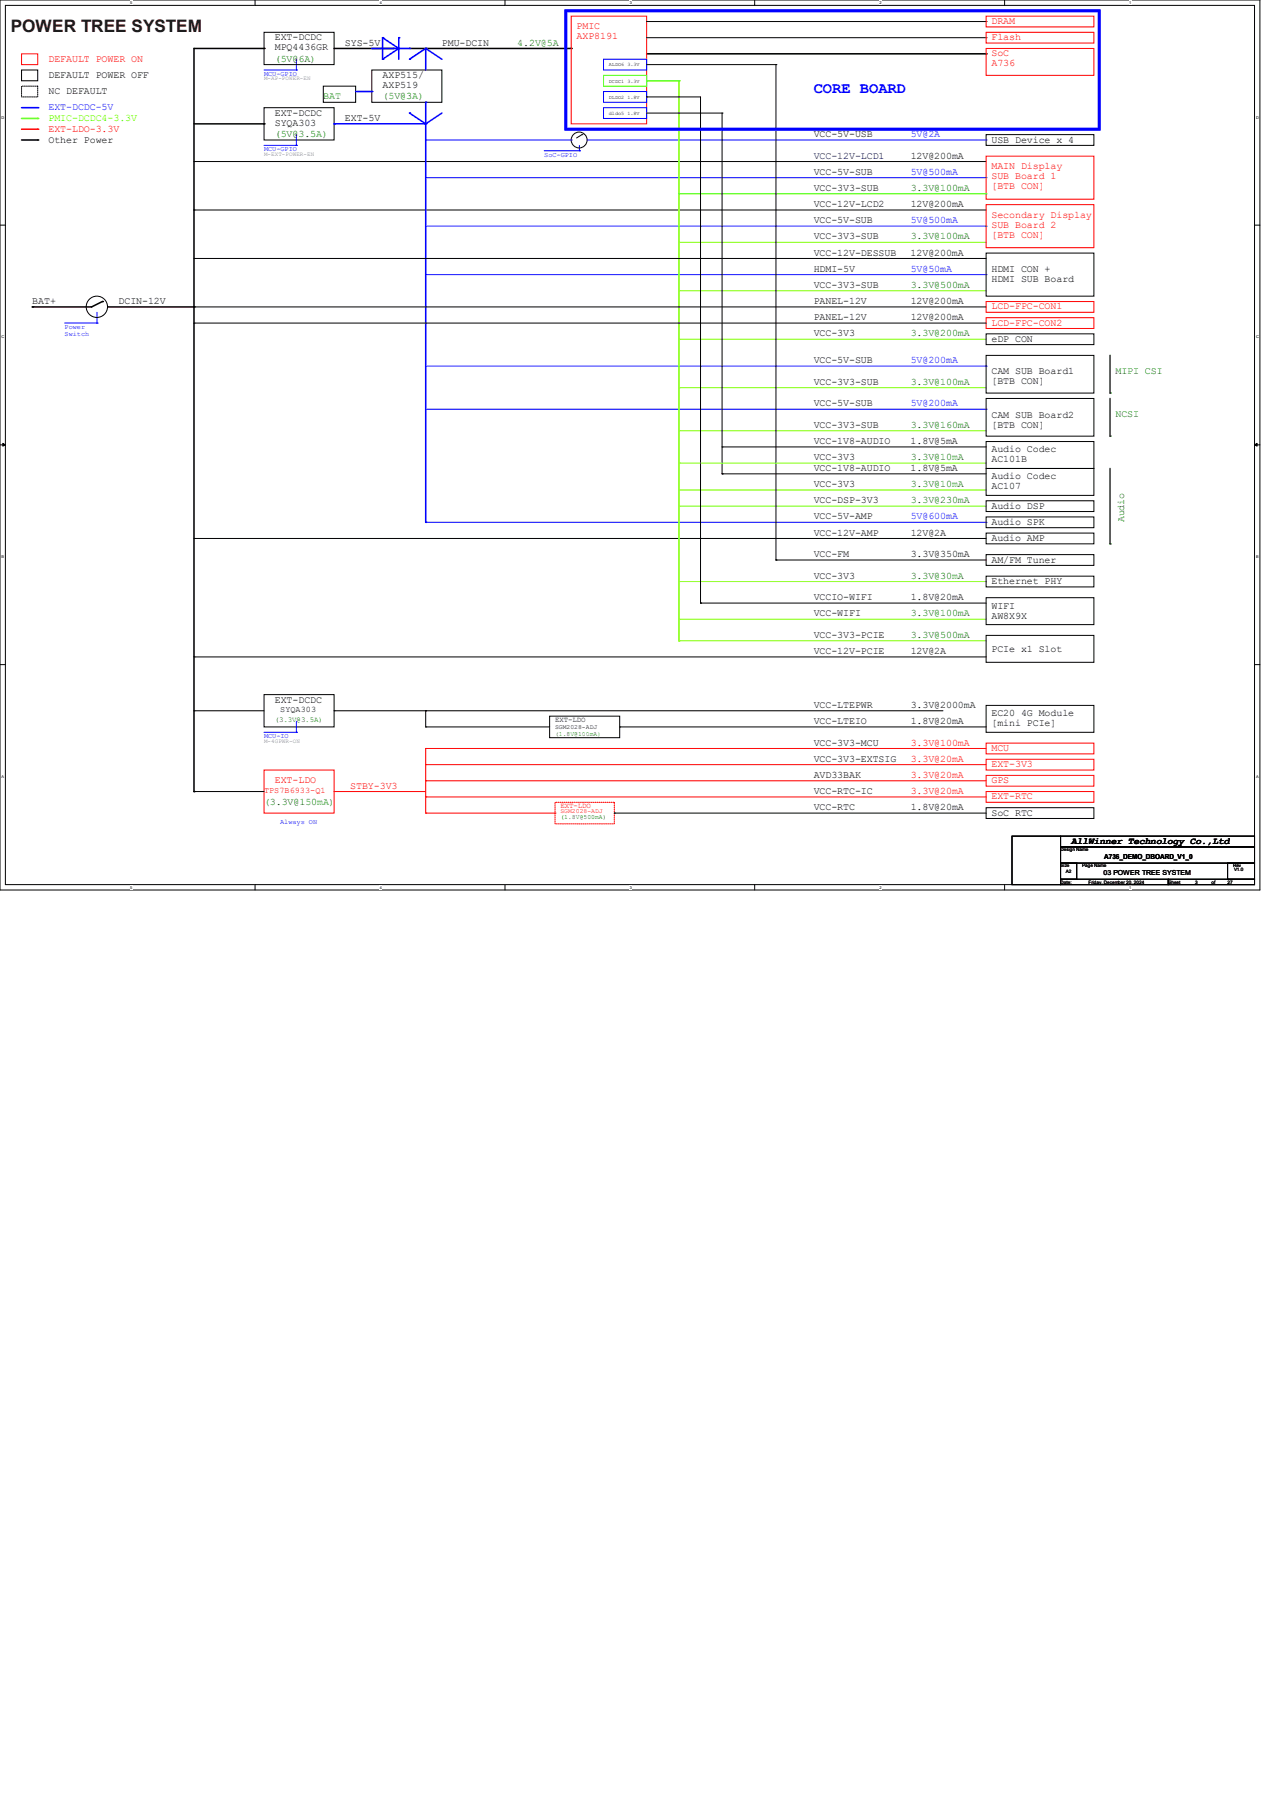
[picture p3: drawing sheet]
<svg xmlns="http://www.w3.org/2000/svg" width="210mm" height="297mm" viewBox="0 0 210 297" stroke-linecap="round" stroke-linejoin="round" font-family="sans-serif">
<defs><g id="words">
<text font-size="2.8" fill="#400000" x="1.8" y="5.3">POWER TREE SYSTEM</text>
<text font-size="2.5" fill="#00f" x="134.2" y="15.4">CORE BOARD</text>
<g font-size="1.7" fill="#f00">
<text x="95.1" y="4.9">PMIC</text>
<text x="163.6" y="4">DRAM</text>
<text x="8" y="10.2">DEFAULT POWER ON</text>
<text x="95.1" y="6.5">AXP8191</text>
<text x="163.6" y="9.3">SoC</text>
<text x="163.6" y="11">A736</text>
<text x="163.6" y="6.6">Flash</text>
<text x="8" y="21.8">EXT-LDO-3.3V</text>
<text x="163.6" y="28">MAIN Display</text>
<text x="163.6" y="29.6">SUB Board 1</text>
<text x="163.6" y="36">Secondary Display</text>
<text x="163.6" y="31.3">[BTB CON]</text>
<text x="163.6" y="37.6">SUB Board 2</text>
<text x="163.6" y="39.3">[BTB CON]</text>
<text x="163.6" y="53.8">LCD-FPC-CON2</text>
<text x="163.6" y="51.1">LCD-FPC-CON1</text>
<text x="150.2" y="123.1">3.3V@100mA</text>
<text x="150.2" y="125.8">3.3V@20mA</text>
<text x="163.6" y="124">MCU</text>
<text x="45.3" y="129.3">EXT-LDO</text>
<text x="57.8" y="130.2">STBY-3V3</text>
<text x="150.2" y="131.1">3.3V@20mA</text>
<text x="150.2" y="128.4">3.3V@20mA</text>
<text x="163.6" y="132">EXT-RTC</text>
<text x="163.6" y="129.3">GPS</text>
<text x="163.6" y="126.7">EXT-3V3</text>
</g>
<g font-size="1.7">
<text x="45.3" y="6.6">EXT-DCDC</text>
<text x="45.3" y="8.3">MPQ4436GR</text>
<text x="56.9" y="7.5">SYS-5V</text>
<text x="72.9" y="7.5">PMU-DCIN</text>
<text x="8" y="12.9">DEFAULT POWER OFF</text>
<text x="8" y="15.5">NC DEFAULT</text>
<text x="63.1" y="12.9">AXP515/</text>
<text x="63.1" y="14.5">AXP519</text>
<text x="8" y="23.5">Other Power</text>
<text x="45.3" y="19.1">EXT-DCDC</text>
<text x="45.3" y="20.9">SYQA303</text>
<text x="56.9" y="20">EXT-5V</text>
<text x="134.2" y="22.6">VCC-5V-USB</text>
<text x="163.6" y="23.5">USB Device x 4</text>
<text x="134.2" y="28.9">VCC-5V-SUB</text>
<text x="150.2" y="26.2">12V@200mA</text>
<text x="134.2" y="31.5">VCC-3V3-SUB</text>
<text x="134.2" y="34.2">VCC-12V-LCD2</text>
<text x="150.2" y="34.2">12V@200mA</text>
<text x="134.2" y="36.9">VCC-5V-SUB</text>
<text x="134.2" y="39.5">VCC-3V3-SUB</text>
<text x="134.2" y="44.9">HDMI-5V</text>
<text x="134.2" y="47.5">VCC-3V3-SUB</text>
<text x="134.2" y="42.2">VCC-12V-DESSUB</text>
<text x="150.2" y="42.2">12V@200mA</text>
<text x="163.6" y="44.9">HDMI CON +</text>
<text x="163.6" y="46.5">HDMI SUB Board</text>
<text x="5.3" y="50.2">BAT+</text>
<text x="19.6" y="50.2">DCIN-12V</text>
<text x="134.2" y="52.9">PANEL-12V</text>
<text x="134.2" y="50.2">PANEL-12V</text>
<text x="150.2" y="52.9">12V@200mA</text>
<text x="150.2" y="50.2">12V@200mA</text>
<text x="134.2" y="55.5">VCC-3V3</text>
<text x="134.2" y="60">VCC-5V-SUB</text>
<text x="163.6" y="56.4">eDP CON</text>
<text x="134.2" y="63.5">VCC-3V3-SUB</text>
<text x="163.6" y="61.8">CAM SUB Board1</text>
<text x="163.6" y="63.4">[BTB CON]</text>
<text x="134.2" y="67.1">VCC-5V-SUB</text>
<text x="134.2" y="70.7">VCC-3V3-SUB</text>
<text x="163.6" y="69">CAM SUB Board2</text>
<text x="163.6" y="70.6">[BTB CON]</text>
<text x="134.2" y="77.8">VCC-1V8-AUDIO</text>
<text x="134.2" y="76">VCC-3V3</text>
<text x="134.2" y="73.3">VCC-1V8-AUDIO</text>
<text x="150.2" y="77.8">1.8V@5mA</text>
<text x="150.2" y="73.3">1.8V@5mA</text>
<text x="163.6" y="74.7">Audio Codec</text>
<text x="163.6" y="76.3">AC101B</text>
<text x="134.2" y="83.1">VCC-DSP-3V3</text>
<text x="134.2" y="80.4">VCC-3V3</text>
<text x="163.6" y="84">Audio DSP</text>
<text x="163.6" y="79.1">Audio Codec</text>
<text x="163.6" y="80.8">AC107</text>
<text x="134.2" y="88.4">VCC-12V-AMP</text>
<text x="134.2" y="85.8">VCC-5V-AMP</text>
<text x="150.2" y="88.4">12V@2A</text>
<text x="163.6" y="89.3">Audio AMP</text>
<text x="163.6" y="86.7">Audio SPK</text>
<text x="134.2" y="92">VCC-FM</text>
<text x="134.2" y="95.5">VCC-3V3</text>
<text x="150.2" y="92">3.3V@350mA</text>
<text x="163.6" y="92.9">AM/FM Tuner</text>
<text x="134.2" y="101.8">VCC-WIFI</text>
<text x="134.2" y="99.1">VCCIO-WIFI</text>
<text x="150.2" y="99.1">1.8V@20mA</text>
<text x="163.6" y="100.5">WIFI</text>
<text x="163.6" y="96.4">Ethernet PHY</text>
<text x="134.2" y="105.3">VCC-3V3-PCIE</text>
<text x="134.2" y="108">VCC-12V-PCIE</text>
<text x="150.2" y="108">12V@2A</text>
<text x="163.6" y="102.2">AW8X9X</text>
<text x="163.6" y="107.6">PCIe x1 Slot</text>
<text x="45.3" y="116">EXT-DCDC</text>
<text x="134.2" y="116.9">VCC-LTEPWR</text>
<text x="134.2" y="119.5">VCC-LTEIO</text>
<text x="150.2" y="116.9">3.3V@2000mA</text>
<text x="150.2" y="119.5">1.8V@20mA</text>
<text x="163.6" y="118.2">EC20 4G Module</text>
<text x="163.6" y="119.9">[mini PCIe]</text>
<text x="134.2" y="123.1">VCC-3V3-MCU</text>
<text x="134.2" y="125.8">VCC-3V3-EXTSIG</text>
<text x="134.2" y="131.1">VCC-RTC-IC</text>
<text x="134.2" y="128.4">AVD33BAK</text>
<text x="134.2" y="133.8">VCC-RTC</text>
<text x="150.2" y="133.8">1.8V@20mA</text>
<text x="163.6" y="134.7">SoC RTC</text>
</g>
<g font-size="1.7" fill="#008000">
<text x="45.3" y="10.2">(5V@6A)</text>
<text x="85.3" y="7.5">4.2V@5A</text>
<text x="53.3" y="16.4">BAT</text>
<text x="63.1" y="16.4">(5V@3A)</text>
<text x="45.3" y="22.6">(5V@3.5A)</text>
<text x="150.2" y="31.5">3.3V@100mA</text>
<text x="150.2" y="39.5">3.3V@100mA</text>
<text x="150.2" y="47.5">3.3V@500mA</text>
<text x="150.2" y="55.5">3.3V@200mA</text>
<text x="150.2" y="63.5">3.3V@100mA</text>
<text x="184" y="61.8">MIPI CSI</text>
<text x="150.2" y="70.7">3.3V@160mA</text>
<text x="184" y="68.9">NCSI</text>
<text x="150.2" y="76">3.3V@10mA</text>
<text x="150.2" y="83.1">3.3V@230mA</text>
<text x="150.2" y="80.4">3.3V@10mA</text>
<text x="185.5" y="86.2" transform="rotate(-90 185.5 86.2)">Audio</text>
<text x="150.2" y="95.5">3.3V@30mA</text>
<text x="150.2" y="101.8">3.3V@100mA</text>
<text x="150.2" y="105.3">3.3V@500mA</text>
<text x="43.6" y="132.9">(3.3V@150mA)</text>
</g>
<text font-size="1.7" fill="#0f0" x="8" y="20">PMIC-DCDC4-3.3V</text>
<g font-size="1.7" fill="#00f">
<text x="8" y="18.2">EXT-DCDC-5V</text>
<text x="150.2" y="22.6">5V@2A</text>
<text x="150.2" y="28.9">5V@500mA</text>
<text x="150.2" y="36.9">5V@500mA</text>
<text x="150.2" y="44.9">5V@50mA</text>
<text x="150.2" y="60">5V@200mA</text>
<text x="150.2" y="67.1">5V@200mA</text>
<text x="150.2" y="85.8">5V@600mA</text>
</g>
<text font-size="1.7" fill="#000040" x="134.2" y="26.2">VCC-12V-LCD1</text>
<text font-size="1.6" x="176.7" y="139.3">AllWinner Technology Co.,Ltd</text>
<text font-size="1.4" x="46.2" y="117.6">SYQA303</text>
<text font-size="1.4" fill="#f00" x="43.6" y="130.9">TPS7B6933-Q1</text>
<text font-size="1.2" fill="#008000" x="45.3" y="119.3">(3.3V@3.5A)</text>
<text font-size="1.2" x="91.6" y="119.3">EXT-LDO</text>
<text font-size="1.2" fill="#f00" x="92.5" y="133.5">EXT-LDO</text>
<g font-size="1.1" fill="#00f">
<text x="43.6" y="12.5">MCU-GPIO</text>
<text x="43.6" y="25">MCU-GPIO</text>
<text x="89.8" y="25.9">SoC-GPIO</text>
<text x="10.7" y="54.3">Power</text>
<text x="10.7" y="55.5">Switch</text>
<text x="43.6" y="121.9">MCU-IO</text>
<text x="46.2" y="136.1">Always ON</text>
</g>
<g font-size="1.1">
<text x="91.6" y="120.3">SGM2028-ADJ</text>
<text x="182.2" y="141.8">A736_DEMO_DBOARD_V1_0</text>
<text x="182.1" y="144.5">03 POWER TREE SYSTEM</text>
</g>
<g font-size="1.1" fill="#008000">
<text x="91.6" y="121.5">(1.8V@100mA)</text>
<text x="92.5" y="135.2">(1.8V@500mA)</text>
</g>
<text font-size="1.1" fill="#f00" x="92.5" y="134.3">SGM2028-ADJ</text>
<g font-size="1" fill="#808080">
<text x="43.6" y="13.3">M-AP-POWER-EN</text>
<text x="43.6" y="25.7">M-EXT-POWER-EN</text>
<text x="43.6" y="122.6">M-4GPWR-ON</text>
</g>
<g font-size=".8">
<text x="100.5" y="11">ALDO6 3.3V</text>
<text x="100.5" y="13.6">DCDC1 3.3V</text>
<text x="100.5" y="16.3">DLDO2 1.8V</text>
<text x="100.5" y="19">dldo5 1.8V</text>
<text x="175" y="140.5">Design Name</text>
<text x="175" y="143.2">Size</text>
<text x="178.5" y="143.2">Page Name</text>
<text x="203.4" y="143.2">Rev</text>
<text x="203.6" y="143.8">V1.0</text>
<text x="175" y="145.9">Date:</text>
<text x="175.9" y="144.1">A2</text>
<text x="179.6" y="145.9">Friday, December 20, 2024</text>
<text x="192.8" y="145.9">Sheet</text>
<text x="197.2" y="145.9">3</text>
<text x="199.9" y="145.9">of</text>
<text x="202.5" y="145.9">27</text>
</g>
<g font-size=".6">
<text x="21.5" y=".7">5</text>
<text x="62.7" y=".7">4</text>
<text x="103.9" y=".7">3</text>
<text x="145.1" y=".7">2</text>
<text x="186.3" y=".7">1</text>
<text x=".3" y="19.6">D</text>
<text x="207.2" y="19.6">D</text>
<text x=".3" y="55.9">C</text>
<text x="207.2" y="55.9">C</text>
<text x=".3" y="92.2">B</text>
<text x="207.2" y="92.2">B</text>
<text x=".3" y="128.4">A</text>
<text x="207.2" y="128.4">A</text>
<text x="21.5" y="146.8">5</text>
<text x="62.7" y="146.8">4</text>
<text x="103.9" y="146.8">3</text>
<text x="145.1" y="146.8">2</text>
<text x="186.3" y="146.8">1</text>
</g>
</g></defs>
<path d="M0 0h207.9v146.9h-207.9zM.9 .9h206.1v145.1h-206.1z" fill="none" stroke="#000" stroke-width=".16"/>
<g fill="#fff">
<path d="M21.5 .1h.3v.7h-.3z"/>
<path d="M21.5 146.2h.3v.7h-.3z"/>
</g>
<path d="M42.1 0v.9M42.1 146v.9" fill="none" stroke="#000" stroke-width=".16"/>
<g fill="#fff">
<path d="M62.7 .1h.3v.7h-.3z"/>
<path d="M62.7 146.2h.3v.7h-.3z"/>
</g>
<path d="M83.3 0v.9M83.3 146v.9" fill="none" stroke="#000" stroke-width=".16"/>
<g fill="#fff">
<path d="M103.9 .1h.3v.7h-.3z"/>
<path d="M103.9 146.2h.3v.7h-.3z"/>
</g>
<path d="M124.5 0v.9M124.5 146v.9" fill="none" stroke="#000" stroke-width=".16"/>
<g fill="#fff">
<path d="M145.1 .1h.3v.7h-.3z"/>
<path d="M145.1 146.2h.3v.7h-.3z"/>
</g>
<path d="M165.7 0v.9M165.7 146v.9" fill="none" stroke="#000" stroke-width=".16"/>
<g fill="#fff">
<path d="M186.3 .1h.3v.7h-.3z"/>
<path d="M186.3 146.2h.3v.7h-.3z"/>
<path d="M.3 19h.4v.7h-.4z"/>
<path d="M207.2 19h.5v.7h-.5z"/>
<path d="M.3 55.3h.4v.7h-.4z"/>
<path d="M207.2 55.3h.5v.7h-.5z"/>
</g>
<path d="M0 37.2h.9M207 37.2h.9" fill="none" stroke="#000" stroke-width=".16"/>
<g fill="#fff">
<path d="M.3 91.6h.4v.7h-.4z"/>
<path d="M207.2 91.6h.4v.7h-.4z"/>
</g>
<path d="M0 73.4h.9M207 73.4h.9" fill="none" stroke="#000" stroke-width=".16"/>
<path d="M.5 73.2l.4 .2-.4 .3zM207 73.4l.4-.2v.5z" fill="#000" stroke="#000" stroke-width=".16"/>
<g fill="#fff">
<path d="M.3 127.8h.3v.8h-.3z"/>
<path d="M207.2 127.8h.4v.8h-.4z"/>
</g>
<g fill="none" stroke="#000" stroke-width=".16">
<path d="M3.6 11.6h2.6v1.7h-2.6zM43.6 5.3h11.5v5.4h-11.5zM43.6 17.8h11.5v5.3h-11.5zM53.3 14.2h5.4v2.7h-5.4zM61.3 11.6h11.6v5.3h-11.6zM106.7 16h.1M106.7 6.2h56M106.7 3.6h56M106.7 10.7h21.3M106.7 16h8.9v83.6M106.7 18.7h12.4M119.1 18.7h.1"/>
<path d="M119.1 18.7v59.5M128 10.7h.1M128 10.7v81.8M162.7 6.2h.1M162.7 3.6h.1M32 26.7h.1M32 34.7h.1M32 26.7h130.7M32 34.7h130.7M96 22.2h.1M96 22.2l-.9 .6M162.7 22.2h17.8v1.8h-17.8z"/>
<path d="M32 42.7h.1M32 50.7h.1M32 53.3h.1M32 42.7h130.7M32 50.7h130.7M32 53.3h130.7M162.7 55.1h17.8v1.8h-17.8zM162.7 41.8h17.8v7.1h-17.8zM162.7 58.7h17.8v6.2h-17.8zM119.1 78.2h.1M119.1 73.8h.1M119.1 78.2h43.6"/>
<path d="M119.1 73.8h43.6M162.7 77.3h17.8v4.5h-17.8zM162.7 65.8h17.8v6.2h-17.8zM162.7 72.9h17.8v4.4h-17.8zM32 88.9h.1M32 88.9h130.7M115.6 99.6h.1M115.6 99.6h47.1M128 92.5h.1M128 92.5h34.7M162.7 88h17.8v1.8h-17.8zM162.7 82.7h17.8v1.8h-17.8z"/>
<path d="M162.7 91.6h17.8v1.7h-17.8zM162.7 98.7h17.8v4.4h-17.8zM162.7 95.1h17.8v1.8h-17.8zM162.7 85.3h17.8v1.8h-17.8zM0 109.7h.9M32 108.5h.1M32 117.3h.1M32 108.5h130.7M32 117.3h11.6M43.6 114.7h11.5v5.3h-11.5zM55.1 117.3h.1M55.1 117.3h100.5"/>
<path d="M70.2 117.3h.1M70.2 117.3v2.7M90.7 118.2h11.5v3.6h-11.5zM162.7 104.9h17.8v4.4h-17.8zM162.7 116.5h17.8v4.4h-17.8zM207 109.7h.9M32 130.7h.1M32 130.7h11.6M70.2 120h.1M70.2 120h20.5M101.3 134.2h.1M101.3 134.2h61.4"/>
<path d="M102.2 120h.1M102.2 120h60.5M162.7 133.3h17.8v1.8h-17.8zM167 138h8v8h-8zM175 138h32v1.8h-32zM175 139.8h32v2.7h-32zM175 142.5h2.6v2.7h-2.6zM175 145.2h17.7v.8h-17.7zM192.7 145.2h14.3v.8h-14.3zM202.5 142.5h4.5v2.7h-4.5z"/>
<circle cx="95.5" cy="23.1" r="1.31"/>
<circle cx="16" cy="50.7" r="1.76"/>
</g>
<g fill="none" stroke="#f00" stroke-width=".16">
<path d="M3.6 8.9h2.6v1.8h-2.6zM94.2 2.7h12.5v17.7h-12.5zM162.7 8h17.8v4.4h-17.8zM162.7 2.7h17.8v1.7h-17.8zM162.7 5.3h17.8v1.8h-17.8zM162.7 25.8h17.8v7.1h-17.8zM162.7 33.8h17.8v7.1h-17.8zM162.7 49.8h17.8v1.8h-17.8zM162.7 52.5h17.8v1.7h-17.8zM43.6 127.1h11.5v7.1h-11.5zM55.1 130.7h.1M55.1 130.7h15.1"/>
<path d="M70.2 123.6h.1M70.2 126.2h.1M70.2 134.2h.1M70.2 131.6h.1M70.2 128.9h.1M70.2 123.6h92.5M70.2 134.2h21.4M70.2 126.2h92.5M70.2 123.6v10.6M70.2 131.6h92.5M70.2 128.9h92.5M91.6 134.2h.1"/>
<path d="M162.7 128h17.8v1.8h-17.8zM162.7 130.7h17.8v1.8h-17.8zM162.7 125.3h17.8v1.8h-17.8zM162.7 122.7h17.8v1.8h-17.8z"/>
</g>
<path d="M91.6 132.5h9.7v3.5h-9.7z" fill="none" stroke="#f00" stroke-width=".16" stroke-dasharray=".2 .2"/>
<g fill="none" stroke="#00f" stroke-width=".16">
<path d="M43.6 11.6h5.3M48.9 11.6h.1M48.9 9.8v1.8M99.6 15.1h7.1v1.8h-7.1zM99.6 17.8h7.1v1.8h-7.1zM99.6 9.8h7.1v1.8h-7.1zM43.6 24h5.3M48.9 24h.1M48.9 22.2v1.8M70.2 37.3h92.5M70.2 23.1h24M70.2 29.3h92.5"/>
<path d="M89.8 24.9h5.8M94.2 23.1h.1M95.6 24.9h.1M95.6 24v.9M96.9 23.1h65.8M162.7 37.3h.1M162.7 23.1h.1M162.7 29.3h.1M10.7 53.3h5.3M16 53.3h.1M16 51.6v1.7M70.2 45.3h92.5"/>
<path d="M162.7 45.3h.1M70.2 67.6h92.5M70.2 60.5h92.5M162.7 67.6h.1M162.7 60.5h.1M70.2 86.2h92.5M162.7 86.2h.1M48.9 119.1v1.8M43.6 120.9h5.3M48.9 120.9h.1"/>
</g>
<g fill="none" stroke="#80ff00" stroke-width=".16">
<path d="M112 56h.1M112 48h.1M112 40h.1M112 56h50.7M112 48h50.7M112 40h50.7M112 71.1h.1M112 64h.1M112 76.5h.1M112 71.1h50.7M112 64h50.7M112 76.5h50.7"/>
<path d="M112 83.6h.1M112 80.9h.1M112 96h.1M112 83.6h50.7M112 80.9h50.7M112 96h50.7M112 105.8h.1M112 102.2h.1M112 105.8h50.7M112 102.2h50.7"/>
</g>
<g fill="none" stroke="#000" stroke-width=".25">
<path d="M43.6 8h.1M43.6 8h-11.6v122.7M55.1 8h9.8M64.9 8h.1M67.6 8h26.6M94.2 8h.1M106.7 8.9h56M162.7 8.9h.1M3.6 23.1h2.6M6.2 23.1h.1M32 20.4h11.6M43.6 20.4h.1"/>
<path d="M5.3 50.7h.1M16.9 49.8h.1M16.9 49.8l-1.8 .9h-9.8M17.8 50.7h14.2M32 50.7h.1M32 130.7h.1"/>
</g>
<g fill="none" stroke="#00f" stroke-width=".25">
<path d="M3.6 17.8h2.6M6.2 17.8h.1M58.7 15.1h2.6M61.3 15.1h.1M61.3 8h6.3M63.1 9.8h.1M63.1 6.2h.1M63.1 6.2v3.6M63.1 6.2l2.7 1.8-2.7 1.8M65.8 6.2h.1M65.8 6.2v3.6M67.6 8h.1"/>
<path d="M67.6 9.8h.1M67.6 18.7h.1M67.6 18.7l2.6 1.7M70.2 8h.1M70.2 16.9h.1M70.2 8v3.6M70.2 16.9v69.3M70.2 8l-2.6 1.8M70.2 8l2.7 1.8M72.9 18.7l-2.7 1.7M55.1 20.4h.1M55.1 20.4h15.1"/>
<path d="M70.2 20.4h.1M70.2 86.2h.1"/>
</g>
<path d="M183.1 58.7v6.2M183.1 72h.1M183.1 64.9h.1M183.1 65.8v6.2M183.1 77.3v12.5M183.1 89.8h.1" fill="none" stroke="#008000" stroke-width=".25"/>
<path d="M112 13.3v92.5M112 105.8h.1" fill="none" stroke="#80ff00" stroke-width=".25"/>
<path d="M3.6 21.3h2.6M6.2 21.3h.1" fill="none" stroke="#f00" stroke-width=".25"/>
<path d="M3.6 19.6h2.6M6.2 19.6h.1M106.7 13.3h5.3M112 13.3h.1" fill="none" stroke="#0f0" stroke-width=".25"/>
<path d="M99.6 12.4h7.1v1.8h-7.1zM112 32h50.7M162.7 32h.1" fill="none" stroke="#0f0" stroke-width=".16"/>
<path d="M3.6 14.2h2.6v1.8h-2.6z" fill="none" stroke="#000" stroke-width=".16" stroke-dasharray=".2 .2"/>
<path d="M93.3 1.8h88.1v19.5h-88.1z" fill="none" stroke="#00f" stroke-width=".51"/>
<use href="#words"/>
</svg>
